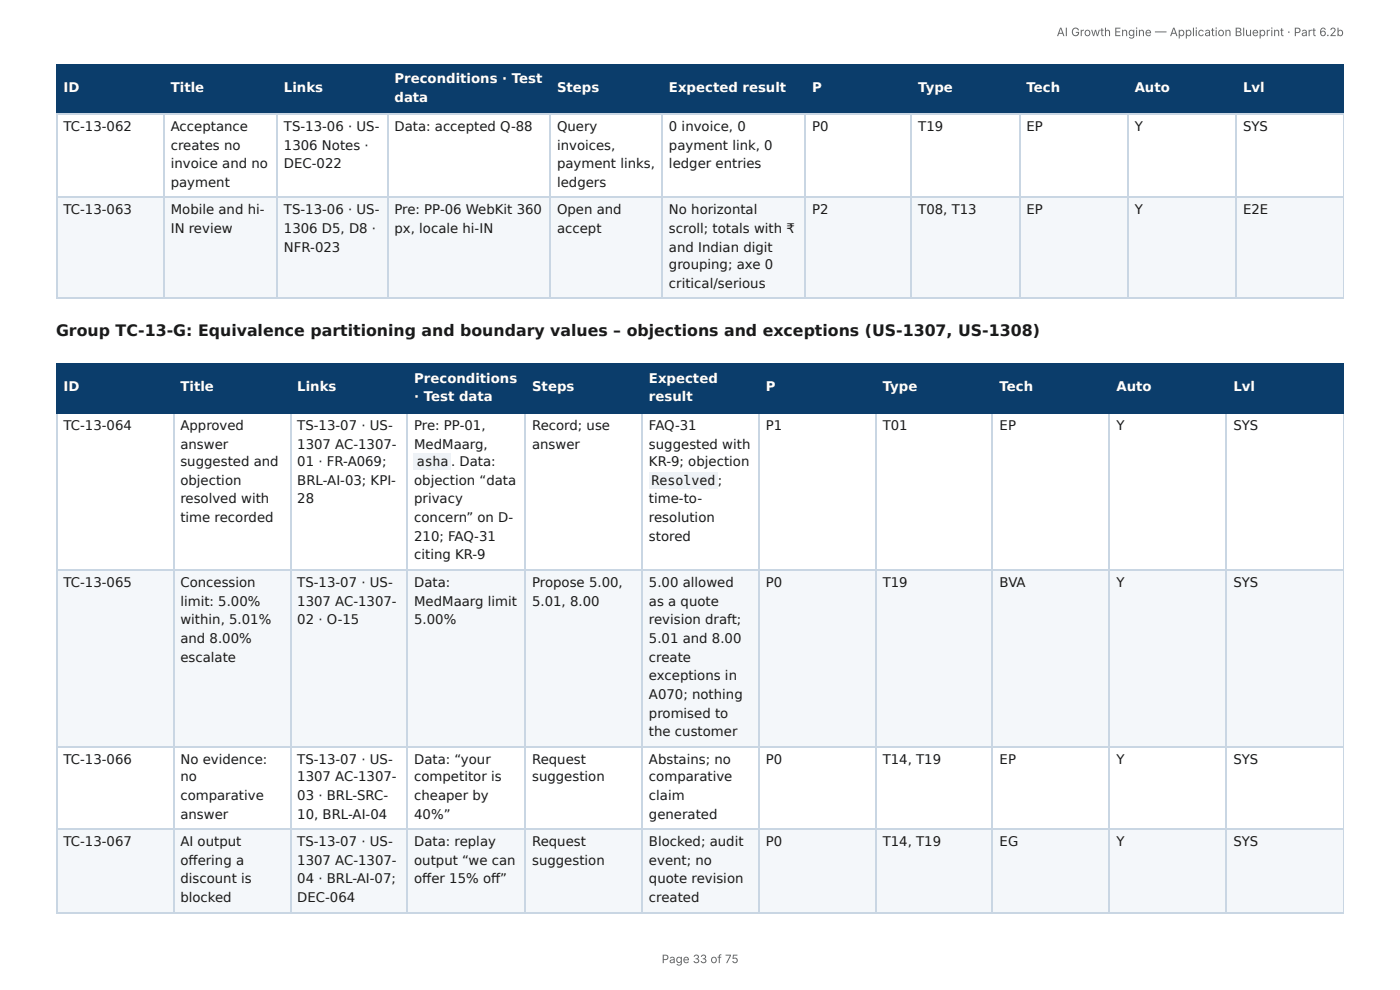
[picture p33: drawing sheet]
<svg xmlns="http://www.w3.org/2000/svg" width="297mm" height="210mm" viewBox="0 0 297 210" stroke-linecap="round" stroke-linejoin="round" font-family="sans-serif">
<defs><g id="words">
<text font-size="3.3" fill="#1a1a1a" x="11.9" y="71.4">Group TC-13-G: Equivalence partitioning and boundary values – objections and exceptions (US-1307, US-1308)</text>
<g font-size="2.8" fill="#fff">
<text x="83.8" y="17.7">Preconditions · Test</text>
<text x="13.5" y="19.6">ID</text>
<text x="36.3" y="19.6">Title</text>
<text x="60.3" y="19.6">Links</text>
<text x="83.8" y="21.7">data</text>
<text x="118.3" y="19.6">Steps</text>
<text x="142.1" y="19.6">Expected result</text>
<text x="172.5" y="19.6">P</text>
<text x="195" y="19.6">Type</text>
<text x="218" y="19.6">Tech</text>
<text x="241" y="19.6">Auto</text>
<text x="264" y="19.6">Lvl</text>
<text x="13.5" y="83.1">ID</text>
<text x="38.3" y="83.1">Title</text>
<text x="63.1" y="83.1">Links</text>
<text x="88" y="81.2">Preconditions</text>
<text x="113" y="83.1">Steps</text>
<text x="137.8" y="81.2">Expected</text>
<text x="162.7" y="83.1">P</text>
<text x="187.5" y="83.1">Type</text>
<text x="212.3" y="83.1">Tech</text>
<text x="237.1" y="83.1">Auto</text>
<text x="262" y="83.1">Lvl</text>
<text x="88" y="85.2">· Test data</text>
<text x="137.8" y="85.2">result</text>
</g>
<g font-size="2.8" fill="#1a1a1a">
<text x="13.5" y="27.8">TC-13-062</text>
<text x="36.3" y="27.8">Acceptance</text>
<text x="60.3" y="27.8">TS-13-06 · US-</text>
<text x="83.8" y="27.8">Data: accepted Q-88</text>
<text x="118.3" y="27.8">Query</text>
<text x="142.1" y="27.8">0 invoice, 0</text>
<text x="172.5" y="27.8">P0</text>
<text x="195" y="27.8">T19</text>
<text x="218" y="27.8">EP</text>
<text x="241" y="27.8">Y</text>
<text x="264" y="27.8">SYS</text>
<text x="36.3" y="31.8">creates no</text>
<text x="36.3" y="35.7">invoice and no</text>
<text x="60.3" y="31.8">1306 Notes ·</text>
<text x="60.3" y="35.7">DEC-022</text>
<text x="118.3" y="31.8">invoices,</text>
<text x="118.3" y="35.7">payment links,</text>
<text x="142.1" y="31.8">payment link, 0</text>
<text x="142.1" y="35.7">ledger entries</text>
<text x="36.3" y="39.7">payment</text>
<text x="118.3" y="39.7">ledgers</text>
<text x="13.5" y="45.5">TC-13-063</text>
<text x="36.3" y="45.5">Mobile and hi-</text>
<text x="60.3" y="45.5">TS-13-06 · US-</text>
<text x="83.8" y="45.5">Pre: PP-06 WebKit 360</text>
<text x="118.3" y="45.5">Open and</text>
<text x="142.1" y="45.5">No horizontal</text>
<text x="172.5" y="45.5">P2</text>
<text x="195" y="45.5">T08, T13</text>
<text x="218" y="45.5">EP</text>
<text x="241" y="45.5">Y</text>
<text x="264" y="45.5">E2E</text>
<text x="36.3" y="49.5">IN review</text>
<text x="60.3" y="49.5">1306 D5, D8 ·</text>
<text x="60.3" y="53.4">NFR-023</text>
<text x="83.8" y="49.5">px, locale hi-IN</text>
<text x="118.3" y="49.5">accept</text>
<text x="142.1" y="49.5">scroll; totals with ₹</text>
<text x="142.1" y="53.4">and Indian digit</text>
<text x="142.1" y="57.2">grouping; axe 0</text>
<text x="142.1" y="61.1">critical/serious</text>
<text x="13.5" y="91.3">TC-13-064</text>
<text x="38.3" y="91.3">Approved</text>
<text x="38.3" y="95.3">answer</text>
<text x="63.1" y="91.3">TS-13-07 · US-</text>
<text x="63.1" y="95.3">1307 AC-1307-</text>
<text x="88" y="91.3">Pre: PP-01,</text>
<text x="88" y="95.3">MedMaarg,</text>
<text x="113" y="91.3">Record; use</text>
<text x="113" y="95.3">answer</text>
<text x="137.8" y="91.3">FAQ-31</text>
<text x="137.8" y="95.3">suggested with</text>
<text x="162.7" y="91.3">P1</text>
<text x="187.5" y="91.3">T01</text>
<text x="212.3" y="91.3">EP</text>
<text x="237.1" y="91.3">Y</text>
<text x="262" y="91.3">SYS</text>
<text x="38.3" y="99">suggested and</text>
<text x="63.1" y="99">01 · FR-A069;</text>
<text x="88.5" y="99">asha</text>
<text x="95.8" y="99">. Data:</text>
<text x="137.8" y="99">KR-9; objection</text>
<text x="38.3" y="102.9">objection</text>
<text x="38.3" y="106.9">resolved with</text>
<text x="63.1" y="102.9">BRL-AI-03; KPI-</text>
<text x="63.1" y="106.9">28</text>
<text x="88" y="102.9">objection “data</text>
<text x="88" y="106.9">privacy</text>
<text x="137.8" y="106.9">time-to-</text>
<text x="138.4" y="102.9">Resolved</text>
<text x="152.5" y="102.9">;</text>
<text x="38.3" y="110.9">time recorded</text>
<text x="88" y="110.9">concern” on D-</text>
<text x="137.8" y="110.9">resolution</text>
<text x="88" y="114.8">210; FAQ-31</text>
<text x="88" y="118.8">citing KR-9</text>
<text x="137.8" y="114.8">stored</text>
<text x="13.5" y="124.6">TC-13-065</text>
<text x="38.3" y="124.6">Concession</text>
<text x="63.1" y="124.6">TS-13-07 · US-</text>
<text x="88" y="124.6">Data:</text>
<text x="113" y="124.6">Propose 5.00,</text>
<text x="137.8" y="124.6">5.00 allowed</text>
<text x="162.7" y="124.6">P0</text>
<text x="187.5" y="124.6">T19</text>
<text x="212.3" y="124.6">BVA</text>
<text x="237.1" y="124.6">Y</text>
<text x="262" y="124.6">SYS</text>
<text x="38.3" y="128.6">limit: 5.00%</text>
<text x="63.1" y="128.6">1307 AC-1307-</text>
<text x="88" y="128.6">MedMaarg limit</text>
<text x="113" y="128.6">5.01, 8.00</text>
<text x="137.8" y="128.6">as a quote</text>
<text x="38.3" y="132.6">within, 5.01%</text>
<text x="38.3" y="136.5">and 8.00%</text>
<text x="63.1" y="132.6">02 · O-15</text>
<text x="88" y="132.6">5.00%</text>
<text x="137.8" y="132.6">revision draft;</text>
<text x="137.8" y="136.5">5.01 and 8.00</text>
<text x="38.3" y="140.5">escalate</text>
<text x="137.8" y="140.5">create</text>
<text x="137.8" y="144.5">exceptions in</text>
<text x="137.8" y="148.4">A070; nothing</text>
<text x="137.8" y="152.4">promised to</text>
<text x="137.8" y="156.4">the customer</text>
<text x="13.5" y="162.2">TC-13-066</text>
<text x="38.3" y="162.2">No evidence:</text>
<text x="38.3" y="165.9">no</text>
<text x="63.1" y="162.2">TS-13-07 · US-</text>
<text x="63.1" y="165.9">1307 AC-1307-</text>
<text x="88" y="162.2">Data: “your</text>
<text x="88" y="165.9">competitor is</text>
<text x="113" y="162.2">Request</text>
<text x="113" y="165.9">suggestion</text>
<text x="137.8" y="162.2">Abstains; no</text>
<text x="137.8" y="165.9">comparative</text>
<text x="162.7" y="162.2">P0</text>
<text x="187.5" y="162.2">T14, T19</text>
<text x="212.3" y="162.2">EP</text>
<text x="237.1" y="162.2">Y</text>
<text x="262" y="162.2">SYS</text>
<text x="38.3" y="169.9">comparative</text>
<text x="38.3" y="173.8">answer</text>
<text x="63.1" y="169.9">03 · BRL-SRC-</text>
<text x="63.1" y="173.8">10, BRL-AI-04</text>
<text x="88" y="169.9">cheaper by</text>
<text x="88" y="173.8">40%”</text>
<text x="137.8" y="169.9">claim</text>
<text x="137.8" y="173.8">generated</text>
<text x="13.5" y="179.7">TC-13-067</text>
<text x="38.3" y="179.7">AI output</text>
<text x="63.1" y="179.7">TS-13-07 · US-</text>
<text x="88" y="179.7">Data: replay</text>
<text x="113" y="179.7">Request</text>
<text x="137.8" y="179.7">Blocked; audit</text>
<text x="162.7" y="179.7">P0</text>
<text x="187.5" y="179.7">T14, T19</text>
<text x="212.3" y="179.7">EG</text>
<text x="237.1" y="179.7">Y</text>
<text x="262" y="179.7">SYS</text>
<text x="38.3" y="183.6">off ering a</text>
<text x="63.1" y="183.6">1307 AC-1307-</text>
<text x="88" y="183.6">output “we can</text>
<text x="113" y="183.6">suggestion</text>
<text x="137.8" y="183.6">event; no</text>
<text x="38.3" y="187.6">discount is</text>
<text x="38.3" y="191.6">blocked</text>
<text x="63.1" y="187.6">04 · BRL-AI-07;</text>
<text x="63.1" y="191.6">DEC-064</text>
<text x="88" y="187.6">off er 15% off ”</text>
<text x="137.8" y="187.6">quote revision</text>
<text x="137.8" y="191.6">created</text>
</g>
<g font-size="2.5" fill="#666">
<text x="224.4" y="7.7">AI Growth Engine — Application Blueprint · Part 6.2b</text>
<text x="140.5" y="204.5">Page 33 of 75</text>
</g>
</g></defs>
<g fill="#0b3d6b">
<path d="M12.2 14h22.7v10.1h-22.7z"/>
<path d="M34.9 14h23.8v10.1h-23.8z"/>
<path d="M58.7 14h23.6v10.1h-23.6z"/>
<path d="M82.3 14h34.6v10.1h-34.6z"/>
<path d="M116.9 14h23.9v10.1h-23.9z"/>
<path d="M140.8 14h30.1v10.1h-30.1z"/>
<path d="M170.9 14h22.8v10.1h-22.8z"/>
<path d="M193.7 14h23v10.1h-23z"/>
<path d="M216.7 14h22.7v10.1h-22.7z"/>
<path d="M239.4 14h23.1v10.1h-23.1z"/>
<path d="M262.5 14h22.9v10.1h-22.9z"/>
</g>
<g fill="#f4f7fa">
<path d="M12.2 41.8h22.7v21.7h-22.7z"/>
<path d="M34.9 41.8h23.8v21.7h-23.8z"/>
<path d="M58.7 41.8h23.6v21.7h-23.6z"/>
<path d="M82.3 41.8h34.6v21.7h-34.6z"/>
<path d="M116.9 41.8h23.9v21.7h-23.9z"/>
<path d="M140.8 41.8h30.1v21.7h-30.1z"/>
<path d="M170.9 41.8h22.8v21.7h-22.8z"/>
<path d="M193.7 41.8h23v21.7h-23z"/>
<path d="M216.7 41.8h22.7v21.7h-22.7z"/>
<path d="M239.4 41.8h23.1v21.7h-23.1z"/>
<path d="M262.5 41.8h22.9v21.7h-22.9z"/>
</g>
<g fill="none" stroke="#0b3d6b" stroke-width=".26">
<path d="M11.9 13.9h273.5M12 13.8v10.5M34.8 13.8v10.5M58.9 13.8v10.5M82.4 13.8v10.5M116.8 13.8v10.5M140.6 13.8v10.5M171.1 13.8v10.5M193.5 13.8v10.5M216.6 13.8v10.5M239.6 13.8v10.5M262.6 13.8v10.5"/>
<path d="M11.9 24.2h273.5"/>
</g>
<path d="M285.3 13.8v10.5" fill="none" stroke="#0b3d6b" stroke-width=".21"/>
<g fill="none" stroke="#c9d6e3" stroke-width=".26">
<path d="M11.9 24.2h273.5M12 24.3v39.2M34.8 24.3v39.2M58.9 24.3v39.2M82.4 24.3v39.2M116.8 24.3v39.2M140.6 24.3v39.2M171.1 24.3v39.2M193.5 24.3v39.2M216.6 24.3v39.2M239.6 24.3v39.2M262.6 24.3v39.2"/>
<path d="M11.9 41.9h273.5M11.9 63.4h273.5"/>
</g>
<path d="M285.3 24.3v39.2" fill="none" stroke="#c9d6e3" stroke-width=".21"/>
<g fill="#0b3d6b">
<path d="M12.2 77.3h24.6v10.3h-24.6z"/>
<path d="M36.8 77.3h24.8v10.3h-24.8z"/>
<path d="M61.6 77.3h24.9v10.3h-24.9z"/>
<path d="M86.5 77.3h25.2v10.3h-25.2z"/>
<path d="M111.7 77.3h24.6v10.3h-24.6z"/>
<path d="M136.3 77.3h24.8v10.3h-24.8z"/>
<path d="M161.1 77.3h24.9v10.3h-24.9z"/>
<path d="M186 77.3h24.9v10.3h-24.9z"/>
<path d="M210.9 77.3h24.8v10.3h-24.8z"/>
<path d="M235.7 77.3h24.9v10.3h-24.9z"/>
<path d="M260.6 77.3h24.8v10.3h-24.8z"/>
</g>
<g fill="#f4f7fa">
<path d="M12.2 121.2h24.6v37.3h-24.6z"/>
<path d="M36.8 121.2h24.8v37.3h-24.8z"/>
<path d="M61.6 121.2h24.9v37.3h-24.9z"/>
<path d="M86.5 121.2h25.2v37.3h-25.2z"/>
<path d="M111.7 121.2h24.6v37.3h-24.6z"/>
<path d="M136.3 121.2h24.8v37.3h-24.8z"/>
<path d="M161.1 121.2h24.9v37.3h-24.9z"/>
<path d="M186 121.2h24.9v37.3h-24.9z"/>
<path d="M210.9 121.2h24.8v37.3h-24.8z"/>
<path d="M235.7 121.2h24.9v37.3h-24.9z"/>
<path d="M260.6 121.2h24.8v37.3h-24.8z"/>
<path d="M12.2 176.2h24.6v17.7h-24.6z"/>
<path d="M36.8 176.2h24.8v17.7h-24.8z"/>
<path d="M61.6 176.2h24.9v17.7h-24.9z"/>
<path d="M86.5 176.2h25.2v17.7h-25.2z"/>
<path d="M111.7 176.2h24.6v17.7h-24.6z"/>
<path d="M136.3 176.2h24.8v17.7h-24.8z"/>
<path d="M161.1 176.2h24.9v17.7h-24.9z"/>
<path d="M186 176.2h24.9v17.7h-24.9z"/>
<path d="M210.9 176.2h24.8v17.7h-24.8z"/>
<path d="M235.7 176.2h24.9v17.7h-24.9z"/>
<path d="M260.6 176.2h24.8v17.7h-24.8z"/>
</g>
<g fill="none" stroke="#0b3d6b" stroke-width=".26">
<path d="M11.9 77.4h273.5M12 77.3v10.5M36.9 77.3v10.5M61.8 77.3v10.5M86.4 77.3v10.5M111.5 77.3v10.5M136.4 77.3v10.5M161.3 77.3v10.5M186.1 77.3v10.5M210.7 77.3v10.5M235.6 77.3v10.5M260.5 77.3v10.5"/>
<path d="M11.9 87.7h273.5"/>
</g>
<path d="M285.3 77.3v10.5" fill="none" stroke="#0b3d6b" stroke-width=".21"/>
<g fill="none" stroke="#c9d6e3" stroke-width=".26">
<path d="M12 87.8v106.1M36.9 87.8v106.1M61.8 87.8v106.1M86.4 87.8v106.1M111.5 87.8v106.1M136.4 87.8v106.1M161.3 87.8v106.1M186.1 87.8v106.1M210.7 87.8v106.1M235.6 87.8v106.1M260.5 87.8v106.1M11.9 121h273.5"/>
<path d="M11.9 158.6h273.5M11.9 176.1h273.5M11.9 193.8h273.5"/>
</g>
<path d="M285.3 87.8v106.1" fill="none" stroke="#c9d6e3" stroke-width=".21"/>
<g fill="#eef2f6">
<path d="M87.8 96.3h8v3.4h-8z"/>
<path d="M137.8 100.3h14.6v3.4h-14.6z"/>
</g>
<use href="#words"/>
</svg>
